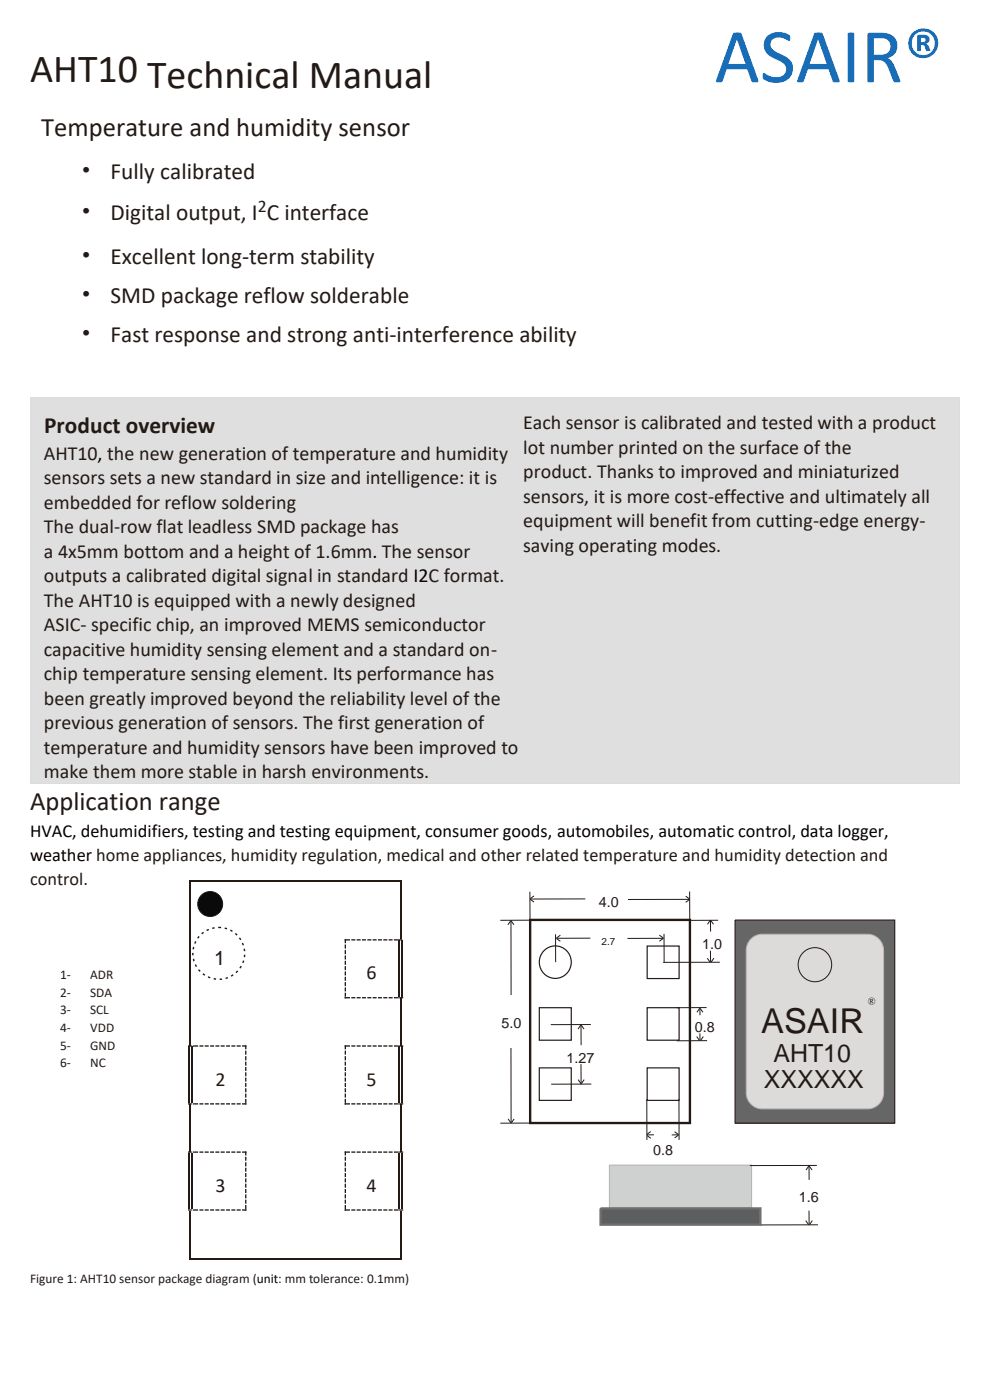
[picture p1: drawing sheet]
<svg xmlns="http://www.w3.org/2000/svg" width="210mm" height="297mm" viewBox="0 0 210 297" stroke-linecap="round" stroke-linejoin="round" font-family="sans-serif">
<defs><g id="words">
<text font-size="16.6" fill="#176db8" x="151.5" y="17.4">ASAIR®</text>
<text font-size="8.5" fill="#231915" x="6.4" y="17.4">AHT10 Technical Manual</text>
<text font-size="7.3" fill="#231915" x="161.3" y="219.1">ASAIR</text>
<g font-size="5.6" fill="#231915">
<text x="8.7" y="28.9">Temperature and humidity sensor</text>
<text x="6.4" y="171.8">Application range</text>
</g>
<g font-size="5.3" fill="#231915">
<text x="164" y="225.3">AHT10</text>
<text x="161.9" y="230.7">XXXXXX</text>
</g>
<g font-size="4.9" fill="#231915">
<text x="17.1" y="38">•</text>
<text x="23.4" y="38">Fully calibrated</text>
<text x="17.1" y="46.7">•</text>
<text x="23.4" y="46.7">Digital output, I C interface</text>
<text x="17.1" y="56">•</text>
<text x="23.4" y="56">Excellent long-term stability</text>
<text x="17.1" y="64.2">•</text>
<text x="23.4" y="64.2">SMD package reflow solderable</text>
<text x="17.1" y="72.5">•</text>
<text x="23.4" y="72.5">Fast response and strong anti-interference ability</text>
<text x="9.4" y="91.8">Product overview</text>
</g>
<g font-size="4.2" fill="#231915">
<text x="110.9" y="91.1">Each sensor is calibrated and tested with a product</text>
<text x="9.3" y="97.6">AHT10, the new generation of temperature and humidity</text>
<text x="110.9" y="96.3">lot number printed on the surface of the</text>
<text x="110.9" y="101.5">product. Thanks to improved and miniaturized</text>
<text x="9.3" y="102.8">sensors sets a new standard in size and intelligence: it is</text>
<text x="9.3" y="108">embedded for reflow soldering</text>
<text x="110.9" y="106.6">sensors, it is more cost-effective and ultimately all</text>
<text x="9.3" y="113.1">The dual-row flat leadless SMD package has</text>
<text x="110.9" y="111.8">equipment will benefit from cutting-edge energy-</text>
<text x="9.3" y="118.3">a 4x5mm bottom and a height of 1.6mm. The sensor</text>
<text x="110.9" y="117">saving operating modes.</text>
<text x="9.3" y="123.4">outputs a calibrated digital signal in standard I2C format.</text>
<text x="9.3" y="128.8">The AHT10 is equipped with a newly designed</text>
<text x="9.3" y="133.9">ASIC- specific chip, an improved MEMS semiconductor</text>
<text x="9.3" y="139.2">capacitive humidity sensing element and a standard on-</text>
<text x="9.3" y="144.3">chip temperature sensing element. Its performance has</text>
<text x="9.3" y="149.5">been greatly improved beyond the reliability level of the</text>
<text x="9.3" y="154.6">previous generation of sensors. The first generation of</text>
<text x="9.3" y="159.8">temperature and humidity sensors have been improved to</text>
<text x="9.3" y="165">make them more stable in harsh environments.</text>
<text x="45.4" y="204.7">1</text>
<text x="77.7" y="207.8">6</text>
<text x="45.7" y="230.3">2</text>
<text x="77.7" y="230.3">5</text>
<text x="45.7" y="252.8">3</text>
<text x="77.7" y="252.8">4</text>
</g>
<g font-size="3.9">
<text x="6.4" y="177.5">HVAC, dehumidifiers, testing and testing equipment, consumer goods, automobiles, automatic control, data logger,</text>
<text x="6.4" y="182.6">weather home appliances, humidity regulation, medical and other related temperature and humidity detection and</text>
</g>
<text font-size="3.9" fill="#231915" x="6.4" y="187.7">control.</text>
<text font-size="3.7" fill="#231915" x="54.6" y="45">2</text>
<g font-size="3" fill="#231915">
<text x="126.9" y="192.3">4.0</text>
<text x="148.8" y="201.4">1.0</text>
<text x="184" y="213.7">®</text>
<text x="106.3" y="218.1">5.0</text>
<text x="147.3" y="218.9">0.8</text>
<text x="120.1" y="225.5">1.27</text>
<text x="138.5" y="245">0.8</text>
<text x="169.3" y="255">1.6</text>
</g>
<g font-size="2.8" fill="#231915">
<text x="12.8" y="207.8">1-</text>
<text x="19.1" y="207.8">ADR</text>
<text x="12.8" y="211.5">2-</text>
<text x="12.8" y="215.2">3-</text>
<text x="19.1" y="211.5">SDA</text>
<text x="19.1" y="215.2">SCL</text>
<text x="12.8" y="218.9">4-</text>
<text x="19.1" y="218.9">VDD</text>
<text x="12.8" y="222.7">5-</text>
<text x="12.8" y="226.3">6-</text>
<text x="19.1" y="222.7">GND</text>
<text x="19.1" y="226.3">NC</text>
<text x="6.4" y="272.1">Figure 1: AHT10 sensor package diagram (unit: mm tolerance: 0.1mm)</text>
</g>
<text font-size="2.1" fill="#231915" x="127.5" y="200.3">2.7</text>
</g></defs>
<g fill="#dfdfdf">
<path d="M6.6 84.5h104.3v81.6h-104.3z" fill-rule="evenodd"/>
<path d="M6.6 87.1h104.3v6.5h-104.3z" fill-rule="evenodd"/>
<path d="M6.6 93.6h104.3v5.1h-104.3z" fill-rule="evenodd"/>
<path d="M6.6 98.7h104.3v5.3h-104.3z" fill-rule="evenodd"/>
<path d="M6.6 104h104.3v5.1h-104.3z" fill-rule="evenodd"/>
<path d="M6.6 109.1h104.3v5.2h-104.3z" fill-rule="evenodd"/>
<path d="M6.6 114.3h104.3v5.1h-104.3z" fill-rule="evenodd"/>
<path d="M6.6 119.4h104.3v5.4h-104.3z" fill-rule="evenodd"/>
<path d="M6.6 124.8h104.3v5.1h-104.3z" fill-rule="evenodd"/>
<path d="M6.6 129.9h104.3v5.2h-104.3z" fill-rule="evenodd"/>
<path d="M6.6 135.1h104.3v5.2h-104.3z" fill-rule="evenodd"/>
<path d="M6.6 140.3h104.3v5.2h-104.3z" fill-rule="evenodd"/>
<path d="M6.6 145.5h104.3v5.1h-104.3z" fill-rule="evenodd"/>
<path d="M6.6 150.6h104.3v5.2h-104.3z" fill-rule="evenodd"/>
<path d="M6.6 155.8h104.3v5.2h-104.3z" fill-rule="evenodd"/>
<path d="M6.6 161h104.3v5.1h-104.3z" fill-rule="evenodd"/>
<path d="M110.9 84.5h92.2v81.6h-92.2z" fill-rule="evenodd"/>
<path d="M110.9 87.1h92.2v5.2h-92.2z" fill-rule="evenodd"/>
<path d="M110.9 92.3h92.2v5.2h-92.2z" fill-rule="evenodd"/>
<path d="M110.9 97.5h92.2v5.1h-92.2z" fill-rule="evenodd"/>
<path d="M110.9 102.6h92.2v5.2h-92.2z" fill-rule="evenodd"/>
<path d="M110.9 107.8h92.2v5.2h-92.2z" fill-rule="evenodd"/>
<path d="M110.9 113h92.2v5.1h-92.2z" fill-rule="evenodd"/>
</g>
<path d="M6.5 84.3v2.9" fill="none" stroke="#dcdcdd" stroke-width=".21"/>
<path d="M6.4 84.3h.2v.2h-.2z" fill-rule="evenodd" fill="#dcdcdd"/>
<path d="M6.6 84.4h104.3" fill="none" stroke="#dcdcdd" stroke-width=".21"/>
<path d="M6.6 84.5h104.3v2.7h-104.3z" fill-rule="evenodd" fill="#dfdfdf"/>
<path d="M111.1 84.5v2.7" fill="none" stroke="#dfdfdf" stroke-width=".21"/>
<path d="M110.9 84.3h.3v.2h-.3z" fill-rule="evenodd" fill="#dcdcdd"/>
<path d="M111.2 84.4h92" fill="none" stroke="#dcdcdd" stroke-width=".21"/>
<path d="M111.2 84.5h92v2.7h-92z" fill-rule="evenodd" fill="#dfdfdf"/>
<path d="M203.3 84.3v2.9" fill="none" stroke="#dcdcdd" stroke-width=".21"/>
<path d="M203.2 84.3h.2v.2h-.2z" fill-rule="evenodd" fill="#dcdcdd"/>
<path d="M6.5 87.2v79" fill="none" stroke="#dcdcdd" stroke-width=".21"/>
<g fill="#dcdcdd">
<path d="M6.4 166.2h.2v.2h-.2z" fill-rule="evenodd"/>
<path d="M6.4 166.2h.2v.2h-.2z" fill-rule="evenodd"/>
</g>
<path d="M6.6 166.3h104.3" fill="none" stroke="#dcdcdd" stroke-width=".21"/>
<path d="M110.7 166.2h.2v.2h-.2z" fill-rule="evenodd" fill="#dcdcdd"/>
<path d="M203.3 87.2v79M110.9 166.3h92.3" fill="none" stroke="#dcdcdd" stroke-width=".21"/>
<g fill="#dcdcdd">
<path d="M203.2 166.2h.2v.2h-.2z" fill-rule="evenodd"/>
<path d="M203.2 166.2h.2v.2h-.2z" fill-rule="evenodd"/>
</g>
<path d="M40.4 186.7v2.4" fill="none" stroke="#231915" stroke-width=".42"/>
<path d="M40.2 186.7h.4v.4h-.4z" fill-rule="evenodd" fill="#231915"/>
<path d="M40.6 186.9h11.5" fill="none" stroke="#231915" stroke-width=".42"/>
<path d="M52.1 186.7h.4v.4h-.4z" fill-rule="evenodd" fill="#231915"/>
<path d="M52.5 186.9h32.3M85 186.7v2.4" fill="none" stroke="#231915" stroke-width=".42"/>
<path d="M84.8 186.7h.4v.4h-.4z" fill-rule="evenodd" fill="#231915"/>
<path d="M40.4 189.1v32.6M85 189.1v10.1M85 211.8v9.9M40.4 234.3v9.9M85 234.3v9.9M40.4 256.8v10M85 256.8v2.1" fill="none" stroke="#231915" stroke-width=".42"/>
<g fill="none" stroke="#231915" stroke-width=".28" stroke-dasharray=".8 .3" stroke-linecap="butt">
<path d="M73.2 199.2v2.4M73.2 199.2v.3M73.3 199.4h11.1M84.4 199.4h1.1M73.1 211.6h.2M73.2 201.6v9.9M73.3 211.6h11.1M84.4 211.6h.3M84.7 211.6h.8M39.9 221.9h1M39.9 234.2h1M40.9 221.9h.2"/>
<path d="M40.9 234.2h.2M41.1 221.9h10.8M41.1 234.2h10.8M51.9 234.2h.3M52.1 221.7v2.4M52.1 221.7v.3M52.1 224.1v9.9M73.1 234.2h.2M73.2 221.7v2.4M73.2 221.7v.3M73.2 224.1v9.9M73.3 221.9h11.1"/>
<path d="M73.3 234.2h11.1M84.4 221.9h.3M84.4 234.2h.3M84.7 221.9h.8M84.7 234.2h.8M39.9 244.4h1M39.9 256.7h1M40.9 244.4h.2M40.9 256.7h.2M41.1 244.4h10.8M41.1 256.7h10.8M51.9 256.7h.3"/>
<path d="M52.1 244.2v2.4M52.1 244.2v.3M52.1 246.6v9.9M73.1 256.7h.2M73.2 244.2v2.4M73.2 244.2v.3M73.2 246.6v9.9M73.3 244.4h11.1M73.3 256.7h11.1M84.4 244.4h.3M84.4 256.7h.3M84.7 244.4h.8"/>
<path d="M84.7 256.7h.8"/>
</g>
<path d="M84.6 199.5v12M85.3 199.5v12M40.7 222v12M84.6 222v12M85.3 222v12M40.7 244.5v12M84.6 244.5v12M85.3 244.5v12" fill="none" stroke="#231915" stroke-width=".35"/>
<path d="M40 222v12M40 244.5v12" fill="none" stroke="#231915" stroke-width=".26"/>
<g fill="#231915">
<path d="M40.2 266.8h.4v.5h-.4z" fill-rule="evenodd"/>
<path d="M40.2 266.8h.4v.5h-.4z" fill-rule="evenodd"/>
</g>
<path d="M40.6 267h11.5" fill="none" stroke="#231915" stroke-width=".42"/>
<path d="M52.2 266.8h.5v.5h-.5z" fill-rule="evenodd" fill="#231915"/>
<path d="M52.7 267h20.4" fill="none" stroke="#231915" stroke-width=".42"/>
<path d="M73.2 266.8h.4v.5h-.4z" fill-rule="evenodd" fill="#231915"/>
<path d="M85 258.9v7.9M73.6 267h11.2" fill="none" stroke="#231915" stroke-width=".42"/>
<g fill="#231915">
<path d="M84.8 266.8h.4v.5h-.4z" fill-rule="evenodd"/>
<path d="M84.8 266.8h.4v.5h-.4z" fill-rule="evenodd"/>
</g>
<circle cx="46.4" cy="202.2" r="5.5" fill="none" stroke="#231915" stroke-width=".3" stroke-dasharray=".5 .8" stroke-linecap="butt"/>
<circle cx="44.6" cy="191.8" r="2.64" fill="#060202"/>
<g fill="none" stroke="#231915" stroke-width=".21">
<path d="M108.3 195.2v15.9M112.3 189.2v6M112.7 195.2h-6.7M124.1 190.7h-11.8M146.2 189.1v6.1M146.2 190.8h-13.1M152.2 195.2h-6.9M123.1 217.4l.1 4.3M125.2 217.3h-8.5M149.8 213.7l-6.3 .1M152.6 204.1h-12M108.3 222.3v15.9"/>
<path d="M112.5 238.2h-6.5M123.1 225.7l.1 4.3M125.3 230h-8.5M137.1 233.2v8.6M143.9 233.2v8.6M149.9 220.7l-6.4 .1"/>
<circle cx="44.6" cy="191.8" r="2.64"/>
</g>
<path d="M112.4 195.1h33.8v43.1h-33.8z" fill="none" stroke="#231915" stroke-width=".5"/>
<g fill="none" stroke="#231915" stroke-width=".25">
<path d="M114.3 213.8h6.8v6.8h-6.8zM137.2 213.8h6.7v6.8h-6.7zM137.2 200.7h6.7v6.9h-6.7zM114.3 226.5h6.8v6.9h-6.8zM137.2 226.5h6.7v6.9h-6.7z"/>
<circle cx="117.7" cy="204.1" r="3.4"/>
</g>
<path d="M155.8 195.2h33.9v43h-33.9z" fill-rule="evenodd" fill="#666"/>
<path d="M155.8 195.2h33.9v43h-33.9z" fill="none" stroke="#231915" stroke-width=".21"/>
<path d="M159.2 199.2a3.3 3.3 0 0 1 2.3-1h22.4a3.4 3.4 0 0 1 3.4 3.4v30.2a3.4 3.4 0 0 1-3.4 3.4h-22.4a3.4 3.4 0 0 1-3.3-3.4v-30.2a3.5 3.5 0 0 1 1-2.4z" fill-rule="evenodd" fill="#dcdbda"/>
<path d="M159.2 199.2a3.3 3.3 0 0 1 2.3-1h22.4a3.4 3.4 0 0 1 3.4 3.4v30.2a3.4 3.4 0 0 1-3.4 3.4h-22.4a3.4 3.4 0 0 1-3.3-3.4v-30.2a3.5 3.5 0 0 1 1-2.4z" fill="none" stroke="#b4b5b5" stroke-width=".21"/>
<circle cx="172.7" cy="204.6" r="3.6" fill="none" stroke="#231915" stroke-width=".21"/>
<path d="M129.2 247.1h30.1v9.1h-30.1z" fill-rule="evenodd" fill="#cfd0d0"/>
<path d="M129.2 247.1h30.1v9.1h-30.1z" fill="none" stroke="#b4b5b5" stroke-width=".21"/>
<g fill="none" stroke="#231915" stroke-width=".21">
<path d="M108.2 195.3l-.5 .9M108.3 195.3l.6 .9M112.4 190.8l.8 .5M113.2 190l-.8 .6M117.7 198.2l.1 5.9M117.9 199.1l.9 .6M118.8 198.4l-.8 .6M125.1 199h-7.2M139.7 198.4l.9 .5M140.6 199.1l-.9 .6M140.6 199l-7.6 .1M140.7 198.1l.1 6.1"/>
<path d="M145.3 190.1l.9 .6M146.2 190.8l-.9 .6M150.5 195.2l-.6 .9M150.6 195.2v2.4M150.6 195.2l.6 .9M123.1 217.5l-.6 .8M123.2 217.5l.6 .8M147.7 219.9l.6 .8M148.3 213.9l-.6 .8M148.3 213.8l.1 1.5M148.3 219.2l.1 1.5M148.4 213.9l.6 .8"/>
<path d="M149.1 219.9l-.6 .8M149.9 203.2l.6 .9M150.6 201.7v2.3M151.3 203.2l-.6 .9M107.7 237.3l.6 .9M109 237.3l-.6 .9M122.5 229l.6 .8M123.8 229l-.6 .8M137.1 240.9l.8 .6M137.9 240l-.8 .6M138.6 240.7h-1.4M143 240.1l.8 .6"/>
<path d="M143.8 240.8l-.8 .6M143.9 240.7h-1.5M170.8 258.9l.6 .8M171.4 247.4l-.6 .8M171.5 247.2v3.1M171.5 256.8v3.1M171.5 247.4l.6 .8M172.2 258.9l-.6 .8M173.1 247.2h-14.2M173.4 259.8h-12.3"/>
</g>
<path d="M127.3 256.3h33.9v3.5h-33.9z" fill-rule="evenodd" fill="#5c5e5f"/>
<path d="M127.3 256.3h33.9v3.5h-33.9z" fill="none" stroke="#717070" stroke-width=".5"/>
<use href="#words"/>
</svg>
